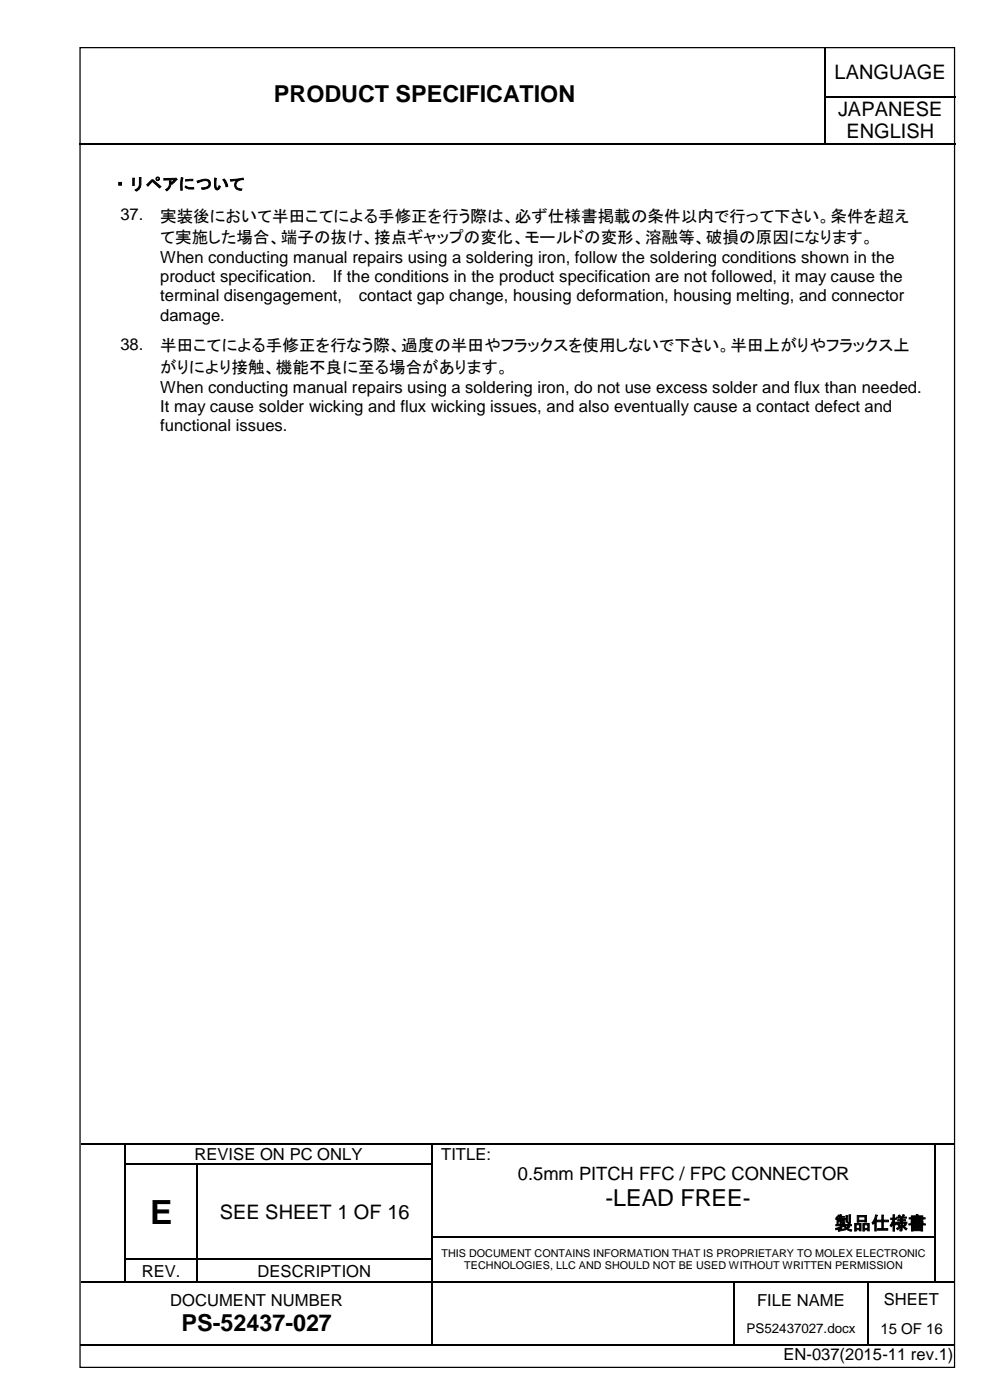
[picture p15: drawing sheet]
<svg xmlns="http://www.w3.org/2000/svg" width="210mm" height="297mm" viewBox="0 0 210 297" stroke-linecap="round" stroke-linejoin="round" font-family="sans-serif">
<defs><g id="words">
<text font-size="7.1" x="31.8" y="259.6">E</text>
<g font-size="5">
<text x="58.1" y="21.6">PRODUCT SPECIFICATION</text>
<text x="128.3" y="255.9">-LEAD FREE-</text>
<text x="38.5" y="282.4">PS-52437-027</text>
</g>
<g font-size="4.2">
<text x="176.9" y="16.7">LANGUAGE</text>
<text x="177.7" y="24.5">JAPANESE</text>
<text x="179.4" y="29.4">ENGLISH</text>
<text x="46.6" y="258.5">SEE SHEET 1 OF 16</text>
</g>
<g font-size="3.9">
<text x="109.8" y="250.4">0.5mm PITCH FFC / FPC CONNECTOR</text>
<text x="176.9" y="260.9">製品仕様書</text>
</g>
<g font-size="3.5">
<text x="23.7" y="40.3">・リペアについて</text>
<text x="25.5" y="46.7">37.</text>
<text x="34" y="47">実装後において半田こてによる手修正を行う際は、必ず仕様書掲載の条件以内で行って下さい。条件を超え</text>
<text x="34" y="51.6">て実施した場合、端子の抜け、接点ギャップの変化、モールドの変形、溶融等、破損の原因になります。</text>
<text x="34" y="55.8">When conducting manual repairs using a soldering iron, follow the soldering conditions shown in the</text>
<text x="34" y="59.9">product specification.</text>
<text x="70.6" y="59.9">If the conditions in the product specification are not followed, it may cause the</text>
<text x="34" y="63.9">terminal disengagement,</text>
<text x="76.1" y="63.9">contact gap change, housing deformation, housing melting, and connector</text>
<text x="34" y="68">damage.</text>
<text x="25.5" y="74.2">38.</text>
<text x="34" y="74.5">半田こてによる手修正を行なう際、過度の半田やフラックスを使用しないで下さい。半田上がりやフラックス上</text>
<text x="34" y="79">がりにより接触、機能不良に至る場合があります。</text>
<text x="34" y="83.3">When conducting manual repairs using a soldering iron, do not use excess solder and flux than needed.</text>
<text x="34" y="87.4">It may cause solder wicking and flux wicking issues, and also eventually cause a contact defect and</text>
<text x="34" y="91.4">functional issues.</text>
<text x="41.2" y="246">REVISE ON PC ONLY</text>
<text x="93.5" y="246">TITLE:</text>
<text x="30.1" y="270.8">REV.</text>
<text x="54.6" y="270.8">DESCRIPTION</text>
<text x="36.1" y="277">DOCUMENT NUMBER</text>
<text x="160.5" y="277">FILE NAME</text>
<text x="187.4" y="276.8">SHEET</text>
<text x="166.1" y="288.6">EN-037(2015-11 rev.1)</text>
</g>
<text font-size="3.2" x="186.6" y="283">15 OF 16</text>
<text font-size="2.8" x="158.3" y="282.8">PS52437027.docx</text>
<g font-size="2.3">
<text x="93.6" y="266.6">THIS DOCUMENT CONTAINS INFORMATION THAT IS PROPRIETARY TO MOLEX ELECTRONIC</text>
<text x="98.4" y="269.3">TECHNOLOGIES, LLC AND SHOULD NOT BE USED WITHOUT WRITTEN PERMISSION</text>
</g>
</g></defs>
<g fill="none" stroke="#000" stroke-width=".25">
<path d="M175 10.2v10.2M16.8 30.4h158M175 20.6v9.7M175.1 20.5h27.4M175.1 30.4h27.4M17.2 242.6h9.3M26.6 242.8v4M26.6 247.1v4.8M26.6 252.2v4.9M26.6 257.3v4.9M26.7 242.6h64.8M26.7 247h15"/>
<path d="M41.8 247.1v4.8M41.8 252.2v4.9M41.8 257.3v4.9M42 247h49.5M91.6 242.8v4M91.6 247.1v4.8M91.6 252.2v4.9M91.6 257.3v4.9M91.8 242.6h106.3M198.2 242.8v4M198.2 247.1v4.8M198.2 252.2v4.9"/>
<path d="M198.2 257.3v4.9M198.4 242.6h4M17.2 272h9.3M26.6 262.5v4.6M26.6 267.3v4.6M26.7 267.2h15M26.7 272h15M41.8 262.5v4.6M41.8 267.3v4.6M42 267.2h49.5M42 272h49.5M91.6 262.5v4.6"/>
<path d="M91.6 267.3v4.6M91.6 272.2v12.9M91.8 262.3h106.3M91.8 272h63.7M155.6 272.2v12.9M155.7 272h28.2M184 272.2v12.9M184.1 272h14M198.2 262.5v4.6M198.2 267.3v4.6M198.4 272h4M16.9 285.2h74.6"/>
<path d="M91.8 285.2h63.7M155.7 285.2h28.2M184.1 285.2h18.3"/>
</g>
<g fill="#000">
<path d="M174.8 20.4h.3v.2h-.3z" fill-rule="evenodd"/>
<path d="M174.8 30.3h.3v.3h-.3z" fill-rule="evenodd"/>
<path d="M26.5 242.5h.2v.3h-.2z" fill-rule="evenodd"/>
<path d="M26.5 246.8h.2v.3h-.2z" fill-rule="evenodd"/>
<path d="M26.5 251.9h.2v.3h-.2z" fill-rule="evenodd"/>
<path d="M26.5 257.1h.2v.2h-.2z" fill-rule="evenodd"/>
<path d="M41.7 246.8h.3v.3h-.3z" fill-rule="evenodd"/>
<path d="M41.7 251.9h.3v.3h-.3z" fill-rule="evenodd"/>
<path d="M41.7 257.1h.3v.2h-.3z" fill-rule="evenodd"/>
<path d="M91.5 242.5h.3v.3h-.3z" fill-rule="evenodd"/>
<path d="M91.5 246.8h.3v.3h-.3z" fill-rule="evenodd"/>
<path d="M91.5 251.9h.3v.3h-.3z" fill-rule="evenodd"/>
<path d="M91.5 257.1h.3v.2h-.3z" fill-rule="evenodd"/>
<path d="M198.1 242.5h.3v.3h-.3z" fill-rule="evenodd"/>
<path d="M198.1 246.8h.3v.3h-.3z" fill-rule="evenodd"/>
<path d="M198.1 251.9h.3v.3h-.3z" fill-rule="evenodd"/>
<path d="M198.1 257.1h.3v.2h-.3z" fill-rule="evenodd"/>
<path d="M26.5 262.2h.2v.3h-.2z" fill-rule="evenodd"/>
<path d="M26.5 267.1h.2v.2h-.2z" fill-rule="evenodd"/>
<path d="M26.5 271.9h.2v.3h-.2z" fill-rule="evenodd"/>
<path d="M41.7 262.2h.3v.3h-.3z" fill-rule="evenodd"/>
<path d="M41.7 267.1h.3v.2h-.3z" fill-rule="evenodd"/>
<path d="M41.7 271.9h.3v.3h-.3z" fill-rule="evenodd"/>
<path d="M91.5 262.2h.3v.3h-.3z" fill-rule="evenodd"/>
<path d="M91.5 267.1h.3v.2h-.3z" fill-rule="evenodd"/>
<path d="M91.5 271.9h.3v.3h-.3z" fill-rule="evenodd"/>
<path d="M155.5 271.9h.2v.3h-.2z" fill-rule="evenodd"/>
<path d="M183.9 271.9h.2v.3h-.2z" fill-rule="evenodd"/>
<path d="M198.1 262.2h.3v.3h-.3z" fill-rule="evenodd"/>
<path d="M198.1 267.1h.3v.2h-.3z" fill-rule="evenodd"/>
<path d="M198.1 271.9h.3v.3h-.3z" fill-rule="evenodd"/>
<path d="M91.5 285.1h.3v.3h-.3z" fill-rule="evenodd"/>
<path d="M155.5 285.1h.2v.3h-.2z" fill-rule="evenodd"/>
<path d="M183.9 285.1h.2v.3h-.2z" fill-rule="evenodd"/>
</g>
<path d="M55.6 15.8h112.4v9.7h-112.4z" fill-rule="evenodd" fill="#fff"/>
<path d="M17 10.1h185.4v280h-185.4z" fill="none" stroke="#000" stroke-width=".26"/>
<use href="#words"/>
</svg>
